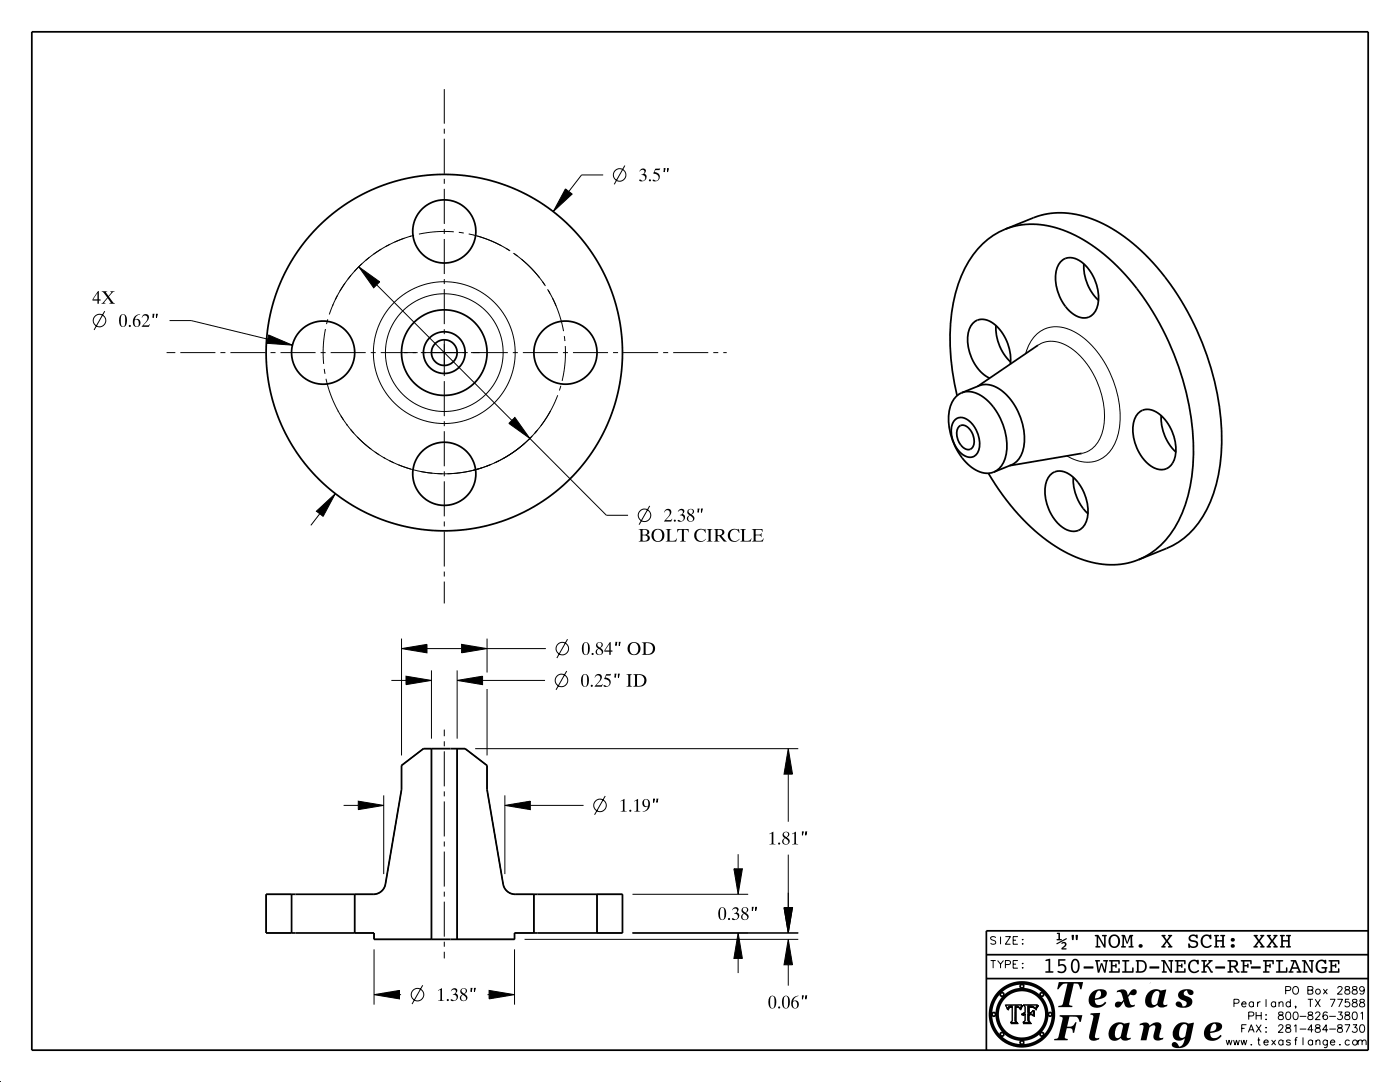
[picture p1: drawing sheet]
<svg xmlns="http://www.w3.org/2000/svg" width="279mm" height="216mm" viewBox="0 0 279 216" stroke-linecap="round" stroke-linejoin="round" font-family="sans-serif">
<g fill="none" stroke="#000" stroke-width=".2">
<path d="M88.7 17.8v6.9M88.7 25.7v1M88.7 27.7v7M88.7 35.7v1M88.7 37.7v7M112.8 37.7l1.4 1-3.8 3.5zM120.4 34.9h-4.3l-2.6 3.3M124.7 33l-2.1 3.8M132.6 33.7h.1l-.1 .6zM133.2 33.7h.2l-.2 .6zM67.3 59l-.4 .8M68.8 56.5l-1.7 3-1.4 3.3"/>
<path d="M70.1 54.9l-.7 .8M71.6 53.2l4.2 3-1.2 1.2zM72.2 52.6l-2.2 2.4-2.2 3.1M73.7 51.3l-.7 .7M75.2 56.8l27 27.1M76.1 49.7l-3.1 2.2-2.3 2.3M77.8 48.7l-.9 .5M80.7 47.5l-3.2 1.4-3 1.8M82 47.1l-3.3 1.2M82.6 46.9l-.9 .3M88.7 45.7v1M88.7 47.7v7"/>
<path d="M88.7 55.7v1M88.7 57.7v7M90.6 46.3l-3.3-.1-3.7 .5M91.6 46.4l1 .1M93.5 46.7l3.4 .9 3.2 1.5M94.4 46.9h.1M95.3 47.1l3.2 1.2 3.1 1.6M101 49.5l.8 .6M102.5 50.5l.8 .6M102.6 50.6l2.7 2.2 2.4 2.6M104.1 51.7l2.5 2.4 2.1 2.8M108.3 56.2l.6 .9"/>
<path d="M109.3 57.7l.5 .9M109.4 57.9l1.6 3.1M110.3 59.5l1.3 3.2 .9 3.4M20.9 62.1l-2.1 3.7M30.6 62.7h.1l-.1 .7zM31.2 62.7h.2l-.2 .7zM33.2 70.4h1.8M33.8 64h4.4l15.2 3.7M36 70.4h7M44 70.4h1M46 70.4h7M53.6 66.9l4.8 2-5.2-.4z"/>
<path d="M54 70.4h1M56 70.4h7M64 70.4h1M64.7 73.6l.2 1M64.9 65.7l-.4 3.7 .1 3.2M65.1 75.6l1 3.3 1.4 3.2M65.4 63.7l-.2 1M66 70.4h7M66.5 60.8l-.1 .2M74 70.4h1M76 70.4h7.3M84 70.4h9.3"/>
<path d="M88.7 65.7v1M88.7 67.7v7.3M88.7 76v7M94 70.4h7.3M102.3 70.4h1M104.3 70.4h7M111.3 78.9l-1.5 3.1-1.9 3M111.9 77l-.3 .9M112.3 70.4h1M112.6 67.1l.1 1M112.8 69.1l-.1 3.7-.5 3.2M114.3 70.4h7"/>
<path d="M122.3 70.4h1M124.3 70.4h7M132.3 70.4h1M134.3 70.4h7M142.3 70.4h1M144.3 70.4h.7M204.7 70.6a6.5 6.5 0 0 1 5.3-5.4 9.7 9.7 0 0 1 7.9 3.8 21.4 21.4 0 0 1 5.5 16.2 7.7 7.7 0 0 1-4.4 6.7 7 7 0 0 1-6.1-.9M207.2 68.9a5.7 5.7 0 0 1 6.5 .5 17 17 0 0 1 6.5 16.2 5.7 5.7 0 0 1-4 4.8l-.3 .1M67.5 82l1.9 2.9M68 83l.6 .8M69.1 84.6l2.1 2.5 2.8 2.5M70 85.7l.6 .8"/>
<path d="M71.3 87.2l2.6 2.3 2.9 1.9M74.8 90.2l.9 .6M76.5 91.3l2.7 1.3 2.8 1M77.7 91.9l.9 .5M79.5 92.7l3.3 1.1 3.5 .6M87.3 94.5h1M88.7 84v1M88.7 86v7M88.7 94v1M88.7 96v7M96.2 93.4l-3.2 .7-3.7 .4M97.7 92.8l-3.3 1.1"/>
<path d="M98 92.7l-.9 .3M99.6 92l-.9 .4M101.6 84.5l1.2-1.2 2.9 4.2zM104.8 88.4l-3 2.3-2.8 1.5M105.7 87.5l15.3 15.3h4.3M106 87.2l-2.8 2.5-2.8 1.8M106.2 87l-.7 .7M107.1 86l-2.2 2.3-2.4 1.9-2.8 1.7-2.9 1.2-3.2 .9-3.2 .5h-3.2l-3.2-.4M107.3 85.8l-.6 .7M109.9 82l-1.5 2.3-1.5 2M63.1 102l3.8-3.5-2.4 4.5zM63.8 102.5l-1.8 2.3"/>
<path d="M88.7 104v1M88.7 106v7M88.7 114v1M88.7 116v4.4M129.7 100.9l-2.2 3.8M139.3 101.6h.2l-.2 .6zM140 101.6h.2l-.2 .6zM78.1 135.8h2.9M80.1 129.4l5.1-.8v1.7zM80.1 127.4v23.3M81 134.9l5.1 .9-5.1 .8zM85.2 129.4h6.9"/>
<path d="M86.1 133.8v13.6M91.2 135.8l5.1-.9v1.7zM91.2 133.8v13.6M92.1 128.6l5.1 .8-5.1 .9zM96.3 135.8h12.5M97.2 127.4v6.8M97.2 137.5v13.2M97.2 129.4h11.7M113.1 133.9l-2.1 3.7M113.3 127.5l-2.2 3.8M122.7 134.5h.2l-.2 .7zM122.9 128.2h.2l-.2 .6z"/>
<path d="M123.4 134.5h.2l-.2 .7zM123.6 128.2h.2l-.2 .6zM71.5 159.9l5.1 .8-5.1 .9zM76.6 158.7v15.7M80.1 152.7l4.4-3.3h1.6v38h-11.5v-1.2h-3.8v-7.8h3.7a2.44 2.44 0 0 0 2.4-2l3.2-18.9zM88.7 145.6v1.3M88.7 147.9v1M88.7 149.9v7M88.7 157.9v1M88.7 159.9v7M91.2 149.4h1.6l4.4 3.3v4.8l3.2 18.9a2.44 2.44 0 0 0 2.4 2h3.7v7.8h-3.8v1.2h-11.5zM94.8 149.4h64.5"/>
<path d="M100.8 158.7v15.7M120.8 158.8l-2.1 3.8M130.4 159.5h.2l-.2 .6zM131.1 159.5h.2l-.2 .6zM157.3 149.4l.9 5.1h-1.7zM157.3 154.5v9.5M53.1 178.4h5.1v7.8h-5.1zM68.6 160.7h2.9M88.7 167.9v1M88.7 169.9v7M88.7 177.9v1M88.7 179.9v7"/>
<path d="M100.8 160.7l5-.8v1.7zM105.8 160.7h10.7M119.1 178.4h5.1v7.8h-5.1zM126.2 178.4h23.1M146.5 173.4h1.7l-.9 5zM147.3 170.4v3M157.3 170.5v10.6M160.1 166h.2l-.2 .7zM160.8 166h.2l-.2 .7zM74.6 198.5l5.1-.9v1.7zM74.6 189.4v11.1M79.7 198.5h.3"/>
<path d="M84.4 196.6l-2.2 3.7M88.7 187.9v1M88.7 189.9v1.3M94 197.2h.2l-.2 .7zM94.7 197.2h.1l-.1 .7zM97.3 198.5h.3M97.6 197.6l5.1 .9-5.1 .8zM102.7 189.4v11.1M104.7 187.4h54.6M126.2 186.2h33.1M147.3 186.2l.9 5h-1.7zM147.3 191.2v3"/>
<path d="M150.1 181.1h.2l-.2 .6zM150.8 181.1h.2l-.2 .6zM156.5 181.1h1.7l-.9 5.1zM157.3 187.4l.9 5.1h-1.7zM157.3 192.5v4.2M160.1 198.7h.2l-.2 .7zM160.8 198.7h.2l-.2 .7zM197.7 191.7h1M198.2 191.7v1.5M198.7 187.1a.57 .57 0 0 0-.5-.2 .57 .57 0 0 0-.5 .4l.1 .2 .8 .3 .1 .4a.67 .67 0 0 1-1 0M199.1 191.7l.6 .7v.8M199.7 186.9v1.5"/>
<path d="M200.3 191.7l-.6 .7M200.6 192.5h.7a.4 .4 0 0 0 .4-.4 .4 .4 0 0 0-.4-.4h-.7v1.5M200.6 186.9h1.1l-1.1 1.5h1.1M202.2 187.6h.6M202.2 192.4h.6M203.1 186.9h-.9v1.5h.9M203.1 191.7h-.9v1.5h.9M204 187.5h.2zM204 188.3h.2zM204 192.2h.2zM204 193.1h.2zM250.2 199.9v1"/>
<path d="M251 199.9v1M251.6 199.9a.49 .49 0 0 0-.6 .4M252.7 199.4v1.5M254.6 199.9v1M255.3 199.9v1M256.6 197.7h.6a.4 .4 0 0 0 .4-.4 .4 .4 0 0 0-.4-.5h-.6v1.6M257.5 199.4v1.5M258.3 196.9a.71 .71 0 0 1 .9 .7 .71 .71 0 0 1-.9 .7l-.3-.5 .1-.6zM261 197.6h.7a.4 .4 0 0 1 .3 .4 .4 .4 0 0 1-.3 .4h-.7v-1.6l1 .2v.4l-.3 .2M261 199.4h1M261.5 199.4v1.5M262.5 199.4l1 1.5"/>
<path d="M263.5 199.4l-1 1.5M264.1 197.4l.8 1M264.9 197.4l-.8 1M265.4 199.4h1l-.7 1.5M266.9 199.4h1l-.7 1.5M267 197.2l.1-.3 .5-.1 .2 .2 .1 .3-1 1.1h1M268.5 196.9v.5l.5 .1a.44 .44 0 0 1 .4 .4 .44 .44 0 0 1-.4 .5h-.3a.44 .44 0 0 1-.3-.5 .44 .44 0 0 1 .4-.4l.3-.1a.31 .31 0 0 0 .2-.5zM269.3 199.4h-.8v.6a.54 .54 0 0 1 .8 0 .54 .54 0 0 1-.1 .8 .54 .54 0 0 1-.8-.2M270 196.9v.5l.4 .1a.44 .44 0 0 1 .5 .4 .44 .44 0 0 1-.4 .5h-.3a.44 .44 0 0 1-.4-.5 .44 .44 0 0 1 .5-.4l.3-.1a.31 .31 0 0 0 .1-.5zM270 199.5v.4l.4 .1a.44 .44 0 0 1 .5 .4 .44 .44 0 0 1-.4 .5h-.3a.44 .44 0 0 1-.4-.5 .44 .44 0 0 1 .5-.4h.3a.31 .31 0 0 0 .1-.5zM271.5 199.5v.4l.4 .1a.44 .44 0 0 1 .4 .4 .44 .44 0 0 1-.3 .5h-.3a.44 .44 0 0 1-.4-.5 .44 .44 0 0 1 .5-.4h.3a.31 .31 0 0 0 .1-.5zM272.3 197.4a.47 .47 0 0 1-.7 .4 .47 .47 0 0 1-.2-.8 .47 .47 0 0 1 .8 .1l.1 .3a.72 .72 0 0 1-.6 1l-.3-.2"/>
<path d="M200.7 200.6l3.3-.1-.4 .9-.4-.6h-.6v3l.3 .3h-1.3l.4-.4v-2.7h-.2a.55 .55 0 0 0-.6 .5 .53 .53 0 0 1 .6-.6l.2-.1h-.3a.56 .56 0 0 0-.6 .6zM201.3 201.1l-.1 .4 .1-.2M201.3 201.3h.1M201.3 201.1h.1M201.4 201l-.1 .1M201.4 201h.1M202.7 200.9h.5l.2 .2-.6-.1v2.8l.4 .5h-1.4l1.3-.1-.4-.4zM203.7 201l-.1 .4a.72 .72 0 0 0-1-.6v3l.3 .3h-1.3l.4-.4v-2.7h-.5l-.2 .3M203.7 201h.1M204 200.5l-3.3 .1 .4 .8a.65 .65 0 0 1 .9-.6v.1l-.6 .1M204 200.5l-.3 .5M204.1 200.7l-.4 .8z"/>
<path d="M204.1 202.4h.1M204.2 200.5h2.9l-.5 .9-.4-.6h-1.1v1.2h.2v-1.1a1.21 1.21 0 0 1 1.1 .3l-.3-.2h-.7v1h.4l.4-.4v1.1l-.4-.4h-.7v1.4l.4 .3h-1.4l.5-.3v-1.2l-.4 .1 .4-.2v-.1l-.6 .1 .2-.2 .4-.2v-1.1zM204.2 200.5l.4 .4v1.1l-.4 .2-.1 .2M204.2 200.5h2.9l-.1 .2M204.4 202.5h-.1M204.5 202.3l-.4 .1M204.5 202.3h.1M204.5 202.5h-.1M204.5 202.5h.1M204.6 202.3v.1l-.4 .2 .1-.1M205.3 202.4l.6 .1h-.5v1.2l.4 .6h-1.5l-.1-.1h1.5l-.4-.5zM206.4 201.6v1.3z"/>
<path d="M206.4 201.1l-1-.1v1h.4l.4-.4v1.1l-.4-.4h-.7v1.4l.4 .3h-1.4l.5-.3v-1.2M206.4 201.1v.1M206.4 201l-.4-.2h-.9v1.2h.2v-1.1h.7l.4 .2M206.4 201h.1M206.9 200.7l-.3 .7-.2-.4M207 200.7h-.1M207.2 200.6l-.4 .9v-.3zM244.7 207.5l.3 1 .3-1 .3 1 .3-1M246.2 207.5l.3 1 .3-1 .3 1 .3-1M246.3 200.2h.6a.4 .4 0 0 0 .4-.4 .4 .4 0 0 0-.4-.4h-.6v1.5M247.7 207.5l.3 1 .2-1 .3 1 .3-1M247.8 200.3h.9a.47 .47 0 0 0-.7-.4 .47 .47 0 0 0-.1 .8l.3 .2 .5-.2"/>
<path d="M247.8 205.2h.6M248.8 204.5h-1v1.5M249.1 206l.6-1.5 .6 1.5M249.2 202.7h.7a.4 .4 0 0 0 .3-.4 .4 .4 0 0 0-.3-.4h-.7v1.6M249.4 205.5h.7M249.7 208.4v.1zM250.2 200.1a.49 .49 0 0 0-.8-.1 .49 .49 0 0 0 0 .8 .49 .49 0 0 0 .8-.1M250.7 201.9v1.6M250.7 202.7h1M250.7 204.5l1 1.5M251 207.5h.5M251.2 207v1.2l.1 .3h.3"/>
<path d="M251.7 201.9v1.6M251.7 204.5l-1 1.5M252.2 208h.9a.47 .47 0 0 0-.7-.4 .47 .47 0 0 0-.1 .7l.3 .2 .5-.2M252.7 202.4v.2zM252.7 203.3v.2zM252.7 205v.1zM252.7 205.8v.2zM253.8 207.5l.8 1M254.6 200.1a.49 .49 0 0 0-.7-.1 .49 .49 0 0 0 0 .8 .49 .49 0 0 0 .7-.1M254.6 207.5l-.8 1M255.2 204.8l.1-.3h.5l.2 .1v.3l-.9 1.1h1M255.3 200.2l.3-.3 .4 .1v.9"/>
<path d="M255.3 202v.4l.4 .2a.44 .44 0 0 1 .4 .4 .44 .44 0 0 1-.3 .5h-.3a.44 .44 0 0 1-.4-.5 .44 .44 0 0 1 .4-.4l.5-.2v-.3a.57 .57 0 0 0-.7-.1zM256 207.7a.49 .49 0 0 0-.7 0 .49 .49 0 0 0 0 .7 .49 .49 0 0 0 .7-.1M256 207.5v1M256.7 204.5v.5l.5 .1a.44 .44 0 0 1 .4 .4 .44 .44 0 0 1-.4 .5h-.3a.44 .44 0 0 1-.3-.5 .44 .44 0 0 1 .4-.4l.5-.1v-.3a.57 .57 0 0 0-.8-.2zM256.8 202a.49 .49 0 0 1 .7 .2l.1 .4a.66 .66 0 0 1-.6 .9 .97 .97 0 0 1-.2-1.5zM257.5 200.1a.49 .49 0 0 0-.7-.1 .49 .49 0 0 0 0 .8 .49 .49 0 0 0 .7-.1M257.5 207.7a.46 .46 0 0 0-.8 0l.8 .4v.2a.46 .46 0 0 1-.8 0M258.3 202a.49 .49 0 0 1 .7 .2l.1 .4a.66 .66 0 0 1-.6 .9 .97 .97 0 0 1-.2-1.5zM258.3 204.8l.3-.3v1.5M258.3 207.5h.6M258.6 200.8h-.1h.1l-.1 .4M258.9 207l-.3 .1v.2v1.2"/>
<path d="M259.4 202.8h1.3M259.4 205.3h1.3M260 207v1.5M261.2 202v.4l.4 .2a.44 .44 0 0 1 .4 .4 .44 .44 0 0 1-.3 .5h-.3a.44 .44 0 0 1-.4-.5 .44 .44 0 0 1 .4-.4l.3-.1a.31 .31 0 0 0 .2-.5zM262 207.7a.49 .49 0 0 0-.8 0 .49 .49 0 0 0 0 .7 .49 .49 0 0 0 .8-.1M262 207.5v1M262.1 205.5h-1.1l.7-1v1.5M262.6 202.3l.1-.3 .4-.1 .3 .2v.3l-.9 1.1h1M262.6 204.5v.5l.5 .1a.44 .44 0 0 1 .4 .4 .44 .44 0 0 1-.4 .5h-.3a.44 .44 0 0 1-.3-.5 .44 .44 0 0 1 .4-.4h.3a.32 .32 0 0 0 .2-.6zM262.6 207.8l.4-.3 .4 .1v.9M262.6 207.5v1M264.9 202.1a.45 .45 0 0 0-.7-.1l-.1 .2a.89 .89 0 0 0 .4 1.3 .47 .47 0 0 0 .5-.5 .47 .47 0 0 0-.5-.5 .47 .47 0 0 0-.5 .4"/>
<path d="M264.9 207.5v1.2a.4 .4 0 0 1-.2 .3 .4 .4 0 0 1-.5 0M264.9 207.7a.49 .49 0 0 0-.7 0 .49 .49 0 0 0 0 .7 .49 .49 0 0 0 .7-.1M265 205.5h-1l.7-1v1.5M265.3 202.8h1.3M265.3 205.3h1.3M265.5 208h.9a.49 .49 0 0 0-.6-.4 .49 .49 0 0 0-.4 .5 .49 .49 0 0 0 .5 .4l.5-.2M267 201.9h.9l-.5 .6a.51 .51 0 0 1 .4 .8 .51 .51 0 0 1-.9-.1M267 204.5v.5l.5 .1a.44 .44 0 0 1 .4 .4 .44 .44 0 0 1-.3 .5h-.3a.44 .44 0 0 1-.4-.5 .44 .44 0 0 1 .4-.4h.3a.32 .32 0 0 0 .2-.6zM267.4 208.4v.1zM268.4 204.5h1l-.7 1.5M268.5 202v.4l.5 .2a.44 .44 0 0 1 .4 .4 .44 .44 0 0 1-.4 .5h-.3a.44 .44 0 0 1-.3-.5 .44 .44 0 0 1 .4-.4l.3-.1a.31 .31 0 0 0 .2-.5zM269.3 207.7a.49 .49 0 0 0-.7 0 .49 .49 0 0 0 0 .7 .49 .49 0 0 0 .7-.1"/>
<path d="M270 204.5h.8l-.4 .6a.51 .51 0 0 1 .3 .8 .51 .51 0 0 1-.8-.2M270.1 202a.49 .49 0 0 1 .7 .2l.1 .4a.65 .65 0 0 1-.6 .9 .97 .97 0 0 1-.2-1.5zM271 207.8l.4-.3 .4 .1v.9M271 207.5v1M271.5 202.2l.4-.3v1.6M271.5 204.5a.49 .49 0 0 1 .8 .3v.3a.65 .65 0 0 1-.5 .9 .97 .97 0 0 1-.3-1.5zM271.8 207.8l.4-.3 .4 .1v.9"/>
<circle cx="123.7" cy="34.9" r="1.25"/>
<circle cx="19.9" cy="64" r="1.25"/>
<circle cx="88.7" cy="70.4" r="11.7"/>
<circle cx="88.7" cy="70.4" r="14.1"/>
<circle cx="128.6" cy="102.8" r="1.25"/>
<circle cx="112.1" cy="135.8" r="1.25"/>
<circle cx="112.2" cy="129.4" r="1.25"/>
<circle cx="119.7" cy="160.7" r="1.25"/>
<circle cx="83.3" cy="198.5" r="1.25"/>
<circle cx="263" cy="197.9" r=".5"/>
<circle cx="270.4" cy="208" r=".5"/>
</g>
<g fill="none" stroke="#000" stroke-width=".35">
<path d="M6.3 6.3h266.7v203.2h-266.7zM200.6 45.7l5.6-2.2a16.8 16.8 0 0 1 14 1.2 40.7 40.7 0 0 1 16.2 16.4 53.8 53.8 0 0 1 7.3 29.5 25.5 25.5 0 0 1-5.4 14.9 14.4 14.4 0 0 1-5.5 3.9l-5.6 2.3M200.6 45.7a17 17 0 0 0-9.4 11 40.9 40.9 0 0 0-.2 22.2M200.6 45.7a16.8 16.8 0 0 1 14 1.3 40.8 40.8 0 0 1 16.2 16.4 53.8 53.8 0 0 1 7.3 29.5 25.5 25.5 0 0 1-5.4 14.8 14.5 14.5 0 0 1-5.5 4M211.7 52.2a3 3 0 0 1 4.3 .2 9.1 9.1 0 0 1 2.9 9.1 2.9 2.9 0 0 1-4.9 1.1 9 9 0 0 1-3-9.2zM216.3 52.7a9.5 9.5 0 0 0 2.9 7.2M191.9 78.4l3.5-1.4a5 5 0 0 1 5.2 1.6 12.5 12.5 0 0 1 3.5 11.5 4 4 0 0 1-2.3 2.7l-3.5 1.4M191.9 78.4a4.8 4.8 0 0 0-2.6 4.6 11.7 11.7 0 0 0 5.9 11 3.9 3.9 0 0 0 3.1 .2M191.9 78.4a4.9 4.9 0 0 1 5.2 1.5 12.5 12.5 0 0 1 3.5 11.6 4 4 0 0 1-2.3 2.7M198.8 65a9.5 9.5 0 0 0 2.9 7.2M201.6 72.6a8.6 8.6 0 0 0-4.6-8.7 2.8 2.8 0 0 0-3.8 2.5 8.7 8.7 0 0 0 4.3 9.1M207.2 68.9l-12.1 8.2"/>
<path d="M190.7 83.7a2.28 2.28 0 0 1 3.1 .7 5.8 5.8 0 0 1 1.3 5.9 1.98 1.98 0 0 1-3.2 .2 6 6 0 0 1-1.8-5.9zM191.4 85.1a1.57 1.57 0 0 1 2.3 .8 3.1 3.1 0 0 1 .2 3.6 1.48 1.48 0 0 1-2.2-.7 3.1 3.1 0 0 1-.3-3.7zM197.3 94.4a40.1 40.1 0 0 0 16.7 16.4 16.6 16.6 0 0 0 13.2 .9M209.6 94.8a2.97 2.97 0 0 1 4.2 .1 9 9 0 0 1 3 9.2 2.83 2.83 0 0 1-4.6 1.2 8.9 8.9 0 0 1-3.3-9.4zM214.2 95.2a9.5 9.5 0 0 0 2.9 7.3M215.9 90.5l-14.4 2.4M227.1 82.5a3 3 0 0 1 4.3 .2 9.1 9.1 0 0 1 2.9 9.1 2.83 2.83 0 0 1-4.6 1.2 8.9 8.9 0 0 1-3.3-9.4zM231.7 82.9a9.5 9.5 0 0 0 3 7.3M86.1 149.4v38M91.2 149.4v38M53.1 178.4h21.4a2.44 2.44 0 0 0 2.4-2l3.2-18.9v-4.8l4.4-3.3h8.3l4.4 3.3v4.8l3.2 18.9a2.44 2.44 0 0 0 2.4 2h21.4v7.8h-21.5v1.2h-28.1v-1.2h-21.5zM58.2 178.4v7.8"/>
<path d="M70.8 178.4v7.8M106.5 178.4v7.8M119.1 178.4v7.8M196.8 190.5h76.2M196.8 195.3h76.2M229.5 196.1h.1M273 185.7h-76.2v23.8"/>
<circle cx="88.7" cy="46.2" r="6.3"/>
<circle cx="64.5" cy="70.4" r="6.3"/>
<circle cx="88.7" cy="70.4" r="4.2"/>
<circle cx="88.7" cy="70.4" r="8.5"/>
<circle cx="88.7" cy="70.4" r="35.6"/>
<circle cx="88.7" cy="70.4" r="2.56"/>
<circle cx="112.8" cy="70.4" r="6.3"/>
<circle cx="88.7" cy="94.5" r="6.3"/>
<circle cx="200" cy="198.4" r=".38"/>
<circle cx="204" cy="196.8" r=".38"/>
<circle cx="207.9" cy="198.4" r=".38"/>
<circle cx="198.3" cy="202.4" r=".38"/>
<circle cx="200" cy="206.4" r=".38"/>
<circle cx="204" cy="208" r=".38"/>
<circle cx="207.9" cy="206.4" r=".38"/>
<circle cx="209.6" cy="202.4" r=".38"/>
</g>
<g fill="none" stroke="#000" stroke-width=".7" stroke-linecap="butt">
<circle cx="204" cy="202.4" r="6.3"/>
<circle cx="204" cy="202.4" r="5"/>
</g>
<g fill="#000">
<path d="M112.8 37.7l1.4 1-3.8 3.5z" fill-rule="evenodd"/>
<path d="M127.9 33.8l-.2 .4 .5-.3a.49 .49 0 0 1 .4 .6 .49 .49 0 0 1-.6 .3v.1a.59 .59 0 0 1 .7 .3 .59 .59 0 0 1-.2 .8 .59 .59 0 0 1-.8-.2l-.1 .2a.83 .83 0 0 0 1.2-.1 .83 .83 0 0 0-.2-1.2l.3-.6a.6 .6 0 0 0-1-.3zM129.5 36a.22 .22 0 0 0 .4 0 .22 .22 0 0 0-.4 0zM130.8 33.7l-.4 .9a.88 .88 0 0 1 1 1.1 .58 .58 0 0 1-1 .1l-.2 .2a.89 .89 0 0 0 1.4-.3 .89 .89 0 0 0-.5-1.3l-.5-.1 .2-.4h.8l.2-.3z" fill-rule="evenodd"/>
<path d="M71.6 53.2l4.2 3-1.2 1.2z" fill-rule="evenodd"/>
<path d="M19.6 58.1l-1.1 1.6v.3h.9v.6h.3v-.6h.4v-.3h-.4v-1.6zM19.4 58.5v1.2h-.8z" fill-rule="evenodd"/>
<path d="M20.3 58.1h1.1l-.3 .2 .6 .8 .5-.8-.2-.2h.9l-.5 .4-.7 .7 1.2 1.4h-1.1l.3-.2-.6-.9-.7 .8 .1 .2 .2 .1h-.9l1.2-1.2z" fill-rule="evenodd"/>
<path d="M24 63a2.03 2.03 0 0 0 .2 2.2l.3 .1a1.05 1.05 0 0 0 .9-1.4 .98 .98 0 0 0-.8-1.2zM24.3 62.8h.5a2.68 2.68 0 0 1-.1 2.4l-.4-.1-.2-.6v-1.1zM25.7 65a.22 .22 0 0 0 .4 0 .22 .22 0 0 0-.4 0zM26.9 63.2l-.4 .7a.87 .87 0 0 0 .2 1.1 .87 .87 0 0 0 1.1 0 .78 .78 0 0 0 .2-1 .78 .78 0 0 0-1.1-.2 1.41 1.41 0 0 1 1.1-1.1l-.7 .1zM26.9 63.9a.41 .41 0 0 1 .7 .1l.1 .5a.51 .51 0 0 1-.4 .7 .81 .81 0 0 1-.4-1.3zM28.6 62.9l-.3 .5a.62 .62 0 0 1 .9-.3 .62 .62 0 0 1 0 1l-.9 1.1h1.4l.2-.5-.4 .2h-.9l.8-.8a.74 .74 0 0 0 .3-1.1 .74 .74 0 0 0-1.1-.1z" fill-rule="evenodd"/>
<path d="M53.6 66.9l4.8 2-5.2-.4z" fill-rule="evenodd"/>
<path d="M101.6 84.5l1.2-1.2 2.9 4.2z" fill-rule="evenodd"/>
<path d="M63.1 102l3.8-3.5-2.4 4.5z" fill-rule="evenodd"/>
<path d="M127.5 105.6l.3 .1v.3v1.8l-.3 .3h1.1a.85 .85 0 0 0 1.1-.7 .64 .64 0 0 0-.6-.7h.2a.55 .55 0 0 0 .3-.7 .55 .55 0 0 0-.5-.4zM128.3 106.8a.64 .64 0 0 1 .8 .2 .64 .64 0 0 1 0 .8l-.5 .1h-.4zM128.3 105.7h.2a.53 .53 0 0 1 .6 .2 .53 .53 0 0 1 0 .5l-.3 .3h-.6zM130 106.8a1.35 1.35 0 0 0 2.7 0 1.35 1.35 0 0 0-2.7 0zM130.7 106a.88 .88 0 0 1 1.1-.2 .88 .88 0 0 1 .4 1 .9 .9 0 0 1-.9 1.2 .9 .9 0 0 1-.9-1.2zM132.9 105.6l.3 .1v.3v1.8l-.3 .3h2l.2-.7a1.08 1.08 0 0 1-1.5 .4v-2l.4-.2zM135.2 105.6l-.1 .6a.61 .61 0 0 1 1-.4v2l-.4 .3h1.2l-.4-.3v-2l.2-.1 .5 .1 .2 .4v-.6zM138.9 105.9a1.27 1.27 0 0 0 0 1.9 1.27 1.27 0 0 0 1.9-.3 1.07 1.07 0 0 1-1.4 .3 1.07 1.07 0 0 1-.4-1.5 .94 .94 0 0 1 .9-.6 .94 .94 0 0 1 .9 .6v-.8l-.2 .2a1.58 1.58 0 0 0-1.7 .2zM141 105.6l.3 .1 .1 .3v1.8l-.4 .3h1.2l-.3-.2-.1-.2v-1.9l.4-.2zM142.4 105.6l.3 .1 .1 .3v1.8l-.4 .3h1.2l-.4-.3 .1-.9h.2l1 1.2h.5l-1-1.2a.66 .66 0 0 0 .6-.8 .66 .66 0 0 0-.9-.5zM143.2 105.7a.59 .59 0 0 1 .8 .2 .59 .59 0 0 1-.1 .8l-.7 .1zM145.6 105.9a1.27 1.27 0 0 0 0 1.9 1.27 1.27 0 0 0 2-.3 1.07 1.07 0 0 1-1.5 .3 1.07 1.07 0 0 1-.4-1.5 .94 .94 0 0 1 1-.6 .94 .94 0 0 1 .9 .6l-.1-.8-.2 .2a1.58 1.58 0 0 0-1.7 .2zM147.7 105.6l.3 .1 .1 .3v1.8l-.4 .3h2.1l.2-.7a1.08 1.08 0 0 1-1.5 .4v-2l.4-.2zM150 105.6l.3 .1 .1 .3v1.8l-.4 .3h2.2l.2-.7a1.13 1.13 0 0 1-1.6 .5v-1l.8-.1 .4 .4v-.9l-.4 .4h-.8v-.9l.8-.1a.41 .41 0 0 1 .5 .4l.1-.5z" fill-rule="evenodd"/>
<path d="M132.8 101.7l-.3 .5a.62 .62 0 0 1 1-.3 .62 .62 0 0 1 0 1l-1 1.2h1.5l.2-.6-.5 .3h-.8l.7-.9a.74 .74 0 0 0 .3-1 .74 .74 0 0 0-1.1-.2zM134.5 103.9a.22 .22 0 0 0 .4 0 .22 .22 0 0 0-.4 0zM135.6 101.7l-.3 .5 .6-.4a.49 .49 0 0 1 .4 .6 .49 .49 0 0 1-.6 .3v.1a.59 .59 0 0 1 .7 .3 .59 .59 0 0 1-.2 .8 .59 .59 0 0 1-.8-.2l-.2 .2a.83 .83 0 0 0 1.3-.1 .83 .83 0 0 0-.3-1.2l.4-.6a.6 .6 0 0 0-1-.3zM137.3 101.7l-.1 .7 .4 .4a.72 .72 0 0 0-.3 1.1 .72 .72 0 0 0 1.1 .1 .72 .72 0 0 0-.1-1.1l-.3-.2a.61 .61 0 0 0 .5-.9 .61 .61 0 0 0-.9-.2zM137.5 103a.55 .55 0 0 1 .8 .4 .55 .55 0 0 1-.7 .6l-.3-.5zM137.5 101.7l.5-.1 .2 .3v.5l-.3 .2-.5-.4z" fill-rule="evenodd"/>
<path d="M81 134.9l5.1 .9-5.1 .8z" fill-rule="evenodd"/>
<path d="M80.1 129.4l5.1-.8v1.7z" fill-rule="evenodd"/>
<path d="M92.1 128.6l5.1 .8-5.1 .9z" fill-rule="evenodd"/>
<path d="M91.2 135.8l5.1-.9v1.7z" fill-rule="evenodd"/>
<path d="M116.2 134.8a2.02 2.02 0 0 0 .2 2.2l.3 .1a1.06 1.06 0 0 0 .8-1.4 .99 .99 0 0 0-.7-1.2zM116.5 134.6h.3l.3 .2 .1 .8a1.29 1.29 0 0 1-.3 1.4l-.4-.1-.2-.6v-1.1zM117.9 136.8a.22 .22 0 0 0 .4 0 .22 .22 0 0 0-.4 0zM118.9 134.7l-.2 .5a.62 .62 0 0 1 .9-.3 .62 .62 0 0 1 0 1l-.9 1.1h1.4l.2-.5-.4 .2h-.9l.8-.8a.74 .74 0 0 0 .2-1.1 .74 .74 0 0 0-1.1-.1zM121 134.5l-.4 1a.88 .88 0 0 1 1 1 .58 .58 0 0 1-1 .2l-.2 .1a.93 .93 0 0 0 1.5-.5 .93 .93 0 0 0-1.1-1.1l.2-.4h.8l.2-.3z" fill-rule="evenodd"/>
<path d="M116.3 128.5a2.02 2.02 0 0 0 .3 2.1l.3 .1a1.06 1.06 0 0 0 .8-1.3 .99 .99 0 0 0-.8-1.3zM116.7 128.3l.2-.1 .4 .3 .1 .7a1.27 1.27 0 0 1-.4 1.4h-.3l-.2-.6v-1.1zM118.1 130.5a.22 .22 0 0 0 .4 0 .22 .22 0 0 0-.4 0zM119.1 128.3l-.1 .7 .4 .4a.72 .72 0 0 0-.3 1.1 .72 .72 0 0 0 1.1 .1 .72 .72 0 0 0-.1-1.1l-.3-.2a.6 .6 0 0 0 .5-.9 .6 .6 0 0 0-.9-.2zM119.3 129.6a.55 .55 0 0 1 .8 .3 .55 .55 0 0 1-.5 .7 .59 .59 0 0 1-.5-.4 .59 .59 0 0 1 .2-.6zM119.3 128.3l.5-.1 .2 .3v.5l-.3 .2-.5-.4zM121.7 128.1l-1.1 1.7v.2h1v.7h.3v-.7h.3v-.2h-.3v-1.7zM121.6 128.5v1.3h-.8z" fill-rule="evenodd"/>
<path d="M125 134.5l.3 .2 .1 .2v1.9l-.4 .2h1.2l-.3-.1-.1-.3v-1.8l.4-.3zM126.4 134.5l.3 .2v.2v1.9l-.3 .2a2.9 2.9 0 0 0 2.1-.2 1.25 1.25 0 0 0 .4-1.5 1.25 1.25 0 0 0-1.3-.8zM127.2 134.7a1.07 1.07 0 0 1 1.4 1.1 1.07 1.07 0 0 1-1.5 .9z" fill-rule="evenodd"/>
<path d="M125.2 129.4a1.35 1.35 0 0 0 2.7 0 1.35 1.35 0 0 0-2.7 0zM125.9 128.6a.88 .88 0 0 1 1.1-.2 .88 .88 0 0 1 .4 1 .9 .9 0 0 1-.9 1.2 .9 .9 0 0 1-.8-1.2zM128.1 128.2l.3 .1 .1 .3-.1 1.8-.3 .3a2.51 2.51 0 0 0 2.4-.5 1.25 1.25 0 0 0 .1-1.4 1.25 1.25 0 0 0-1.3-.6zM128.9 128.4a1.07 1.07 0 0 1 1.4 1 1.07 1.07 0 0 1-1.4 1z" fill-rule="evenodd"/>
<path d="M100.8 160.7l5-.8v1.7z" fill-rule="evenodd"/>
<path d="M157.3 149.4l.9 5.1h-1.7z" fill-rule="evenodd"/>
<path d="M71.5 159.9l5.1 .8-5.1 .9z" fill-rule="evenodd"/>
<path d="M123.8 159.9l.5-.1v.1v1.8l-.4 .3h1.2l-.5-.3v-2.3zM125.6 161.8a.22 .22 0 0 0 .4 0 .22 .22 0 0 0-.4 0zM126.5 159.9l.5-.1v.1v1.8l-.4 .3h1.2l-.5-.3v-2.3zM128.4 159.6a.78 .78 0 0 0-.1 1.1 .78 .78 0 0 0 1 .2 1.37 1.37 0 0 1-1 1.1 1.46 1.46 0 0 0 1.3-.9 1.46 1.46 0 0 0-.3-1.6l-.4-.1zM128.6 159.7l.2-.2a.72 .72 0 0 1 .6 .6 .72 .72 0 0 1-.4 .8 .84 .84 0 0 1-.4-1.2z" fill-rule="evenodd"/>
<path d="M146.5 173.4h1.7l-.9 5z" fill-rule="evenodd"/>
<path d="M153.5 166.4l.5-.1v.2v1.7l-.4 .3h1.2l-.5-.3v-2.3zM155.3 168.3a.22 .22 0 0 0 .4 0 .22 .22 0 0 0-.4 0zM156.4 166.1l-.2 .7 .4 .4a.72 .72 0 0 0-.3 1.1 .72 .72 0 0 0 1.1 .1 .72 .72 0 0 0-.1-1.1l-.3-.2a.6 .6 0 0 0 .5-.8 .6 .6 0 0 0-.9-.3zM156.5 167.4a.55 .55 0 0 1 .8 .4 .55 .55 0 0 1-.6 .6l-.4-.5zM156.5 166.2l.5-.1 .3 .2-.1 .5-.2 .2-.5-.4zM158 166.4l.5-.1v.2v1.7l-.4 .3h1.2l-.4-.3-.1-2.3z" fill-rule="evenodd"/>
<path d="M74.6 198.5l5.1-.9v1.7z" fill-rule="evenodd"/>
<path d="M87.4 197.6l.4-.1 .1 .2v1.8l-.5 .2h1.2l-.4-.2v-2.3zM89.1 199.5a.25 .25 0 0 0 .5 0 .25 .25 0 0 0-.5 0zM90.3 197.3l-.3 .5 .6-.4a.49 .49 0 0 1 .4 .6 .49 .49 0 0 1-.6 .4v.1a.58 .58 0 0 1 .7 .5 .58 .58 0 0 1-.6 .6l-.4-.2-.2 .1a.83 .83 0 0 0 1.3 0 .83 .83 0 0 0-.3-1.3l.3-.3v-.4a.63 .63 0 0 0-.9-.2zM92 197.4l-.1 .6 .4 .5a.72 .72 0 0 0-.3 1 .72 .72 0 0 0 1.1 .1 .72 .72 0 0 0-.1-1.1l-.3-.2a.61 .61 0 0 0 .5-.8 .61 .61 0 0 0-.9-.3zM92.2 198.6a.55 .55 0 0 1 .8 .4 .55 .55 0 0 1-.7 .6l-.3-.5zM92.2 197.4l.5-.1 .2 .2v.5l-.3 .3-.5-.5z" fill-rule="evenodd"/>
<path d="M97.6 197.6l5.1 .9-5.1 .8z" fill-rule="evenodd"/>
<path d="M143.6 181.3a2.04 2.04 0 0 0 .2 2.2l.3 .1a1.05 1.05 0 0 0 .8-1.4 .98 .98 0 0 0-.8-1.2zM143.9 181.2h.5l.1 .1 .1 .8a1.27 1.27 0 0 1-.3 1.4l-.4-.1-.2-.6v-1zM145.3 183.4a.22 .22 0 0 0 .4 0 .22 .22 0 0 0-.4 0zM146.4 181.2l-.2 .4 .5-.3a.49 .49 0 0 1 .4 .6 .49 .49 0 0 1-.6 .3v.1a.59 .59 0 0 1 .7 .3 .59 .59 0 0 1-.2 .8 .59 .59 0 0 1-.8-.2l-.2 .2a.83 .83 0 0 0 1.3-.1 .83 .83 0 0 0-.2-1.2l.3-.6a.6 .6 0 0 0-1-.3zM148.2 181.2l-.2 .6 .4 .5a.72 .72 0 0 0-.3 1.1 .72 .72 0 0 0 1.1 0 .72 .72 0 0 0-.1-1.1l-.3-.1a.61 .61 0 0 0 .5-.9 .61 .61 0 0 0-.9-.2zM148.4 182.4a.55 .55 0 0 1 .7 .5 .55 .55 0 0 1-.6 .6l-.3-.5zM148.3 181.2l.5-.1 .3 .3-.1 .5-.2 .2-.5-.4z" fill-rule="evenodd"/>
<path d="M147.3 186.2l.9 5h-1.7z" fill-rule="evenodd"/>
<path d="M153.6 199a2.02 2.02 0 0 0 .2 2.2l.3 .1a1.06 1.06 0 0 0 .8-1.4 .99 .99 0 0 0-.8-1.2zM153.9 198.8h.5a2.68 2.68 0 0 1-.1 2.3h-.4l-.2-.6v-1.1zM155.3 201a.22 .22 0 0 0 .4 0 .22 .22 0 0 0-.4 0zM156.3 199a2.03 2.03 0 0 0 .2 2.2l.3 .1a1.06 1.06 0 0 0 .8-1.4 .99 .99 0 0 0-.7-1.2zM156.6 198.8h.5a2.68 2.68 0 0 1-.1 2.3h-.4l-.2-.6v-1.1zM158.3 199.2l-.4 .7a.87 .87 0 0 0 .2 1.1 .87 .87 0 0 0 1.1 0 .78 .78 0 0 0 .2-1.1 .78 .78 0 0 0-1.1-.1 1.41 1.41 0 0 1 1.1-1.1l-.7 .1zM158.3 199.9a.42 .42 0 0 1 .7 .1l.1 .5a.51 .51 0 0 1-.4 .7 .81 .81 0 0 1-.4-1.3z" fill-rule="evenodd"/>
<path d="M156.5 181.1h1.7l-.9 5.1z" fill-rule="evenodd"/>
<path d="M156.5 181.1h1.7l-.9 5.1z" fill-rule="evenodd"/>
<path d="M157.3 187.4l.9 5.1h-1.7z" fill-rule="evenodd"/>
<path d="M208.7 191.5l.9-.2v2.5h.6v.3h-1.6v-.3h.6v-2.1l-.4 .1z" fill-rule="evenodd"/>
<path d="M210.9 186.2l.6-.1v1.3h.4v.2h-1v-.2h.3v-1l-.3-.1zM211.9 188.1a.58 .58 0 0 1 .9 .1 .58 .58 0 0 1-.4 .9l-.3 .1h.7v.2h-1l.1-.2 .2-.3a.51 .51 0 0 0 .4-.6h-.6zM210.8 188.2l2.1-1-.1 .2-1.8 1z" fill-rule="evenodd"/>
<path d="M211.2 191.4h1.3l.2 .1-.2 .2h-1v.8a.95 .95 0 0 1 1.3 .8 .95 .95 0 0 1-1.4 .8l-.3-.1v-.2a1.27 1.27 0 0 0 1.3-.3 .68 .68 0 0 0-.3-.8 .68 .68 0 0 0-.8 .1l-.1-.2z" fill-rule="evenodd"/>
<path d="M214.4 191.7a2.02 2.02 0 0 0 0 2.1l.2 .1a1.5 1.5 0 0 0 .4-1.8l-.2-.4zM214.1 191.5a1.01 1.01 0 0 1 1.1 .2 1.01 1.01 0 0 1 .3 1 1.01 1.01 0 0 1-.3 1.1 1.01 1.01 0 0 1-1.1 .2 2.19 2.19 0 0 1 0-2.5z" fill-rule="evenodd"/>
<path d="M214.7 186.6h.4l-.1 1-.3-.1zM213.9 186.6h.4l-.1 1-.3-.1z" fill-rule="evenodd"/>
<path d="M211.3 196h4.9l-.4 1.4h-.2l-.5-1.1h-.8l-.9 4 .1 .3 .5 .1v.3h-2.8v-.3l.6-.1 .3-.2 .9-4.1-.8 .1-1 1h-.2zM217.9 198.1l.5-.4 .9-.3a1.18 1.18 0 0 1 1.6 .8 1.94 1.94 0 0 1-2 1.3 .36 .36 0 0 0-.4 .1 .36 .36 0 0 0 .1 .5l.2 .3 .4 .1 .8-.1 .5-.5 .3 .2a1.94 1.94 0 0 1-1.8 1 1.94 1.94 0 0 1-1.7-1.1v-1zM219 197.8l-.4 .8a.37 .37 0 0 0 0 .6l.6-.1 .4-.3 .1-.5v-.4a.37 .37 0 0 0-.7-.1zM222.9 197.7l1-.3 .6 .1 .3 .3 .3 .8 .9-1.1 .4-.1 .4 .2v.5l-.2 .3-.4 .2-.6-.1-.2 .1a1.09 1.09 0 0 0 0 1.3l.4 .6h.7l-.1 .3-.8 .2h-.7l-.4-.4-.2-.8-.9 1.2h-.5l-.3-.2-.1-.5 .3-.3 .4-.2 .6 .2 .2-.2a1.03 1.03 0 0 0-.1-1.2l-.3-.6h-.7zM229.3 198l1.1-.6h.7l.5 .3 1.2-.2-.7 2.7 .2 .3 .7-.1-.1 .4-.9 .2-.8-.2a.34 .34 0 0 0-.4-.2 .34 .34 0 0 0-.3 .2l-.5 .3a1.33 1.33 0 0 1-1.3-.6 1.33 1.33 0 0 1-.1-1.4zM230.4 197.9l-.4 .7-.2 .9 .1 .7 .4 .3 .7-.3 .4-1.9-.1-.3-.2-.2h-.4zM235.4 197.8l.8-.4h1.1l.7 .3 .2 .5-.3 .3h-.4l-.3-.2-.2-.4a.36 .36 0 0 0-.5-.3 .36 .36 0 0 0-.2 .4l.1 .6 .8 .3a1.12 1.12 0 0 1 .7 1.4 1.12 1.12 0 0 1-1.3 .8l-1.5-.2-.4-.3v-.4l.2-.3 .5-.1 .3 .3 .2 .4a.33 .33 0 0 0 .2 .4 .33 .33 0 0 0 .4-.2l.3-.3v-.4l-.9-.5a.98 .98 0 0 1-.5-1.7z" fill-rule="evenodd"/>
<path d="M216.3 192.9l1.8-.1 .1 .4-.1 .1h-1.8z" fill-rule="evenodd"/>
<path d="M218.5 186.6h.7l1.1 1.9v-1.7l-.4-.1 .2-.2 .8 .1v.2h-.3v2.3l-.3-.1-1.1-2v1.8l.4 .1-.2 .2-.8-.1v-.2h.3v-2h-.4z" fill-rule="evenodd"/>
<path d="M218.6 191.6h.9v.2l-.4 .1 .2 1.7 .5-1.4 .2 .1 .5 1.3 .2-1.7-.6-.2 .2-.1h.8v.2l-.1 .1-.4 2.2-.3-.1-.5-1.5-.4 1.5-.3 .1-.4-2.2-.1-.1z" fill-rule="evenodd"/>
<path d="M221.3 191.6h2.1l.1 .6-.2 .2h-.1v-.5h-1.2v.7h.6l.1-.3 .2 .2-.1 .6h-.1l-.1-.3h-.6v1h1.2v-.6h.1l.2 .2-.1 .7h-2.1v-.3h.4v-1.9l-.4-.1z" fill-rule="evenodd"/>
<path d="M221.5 186.8a1.25 1.25 0 0 1 1.7 0 1.25 1.25 0 0 1 .2 1.6 1.18 1.18 0 0 1-1.5 .7 1.18 1.18 0 0 1-.7-1.5zM222 186.9a1.18 1.18 0 0 0 .4 2 1.1 1.1 0 0 0 .7-1.1 1.1 1.1 0 0 0-.7-1z" fill-rule="evenodd"/>
<path d="M223.8 186.6h.7l.5 1.4 .4-1.3 .3-.2 .4 .1v.2h-.2l.1 2h.2v.2l-.7 .1-.3-.2 .4-.1v-1.8l-.6 1.3-.7-1.3v1.8l.4 .1-.2 .2-.8-.1 .1-.2h.2v-2h-.1z" fill-rule="evenodd"/>
<path d="M224 191.6h1.4v.2l-.6 .1v1.9h1.1l.1-.7 .1-.1 .1 .3v.8h-2.2v-.3h.4v-1.9l-.4-.1z" fill-rule="evenodd"/>
<path d="M227.2 191.9v1.9a1 1 0 0 0 1.3-1 1 1 0 0 0-1.3-.9zM226.7 191.6h1a1.3 1.3 0 0 1 1.2 1.5 1.3 1.3 0 0 1-1.7 1h-.4l-.2-.2 .3-.1v-1.9l-.2-.1z" fill-rule="evenodd"/>
<path d="M229.4 192.9l1.9-.1 .1 .4-.1 .1h-1.8z" fill-rule="evenodd"/>
<path d="M231.8 186.6h.8v.2h-.2l.5 .7 .5-.7h-.3v-.2h.8v.2l-.8 1 .9 1v.2h-.9v-.2h.3l-.6-.8-.5 .8h.3v.2h-.8v-.2l.8-1-.8-1z" fill-rule="evenodd"/>
<path d="M231.8 191.6h.7l1.1 2v-1.7l-.4-.2 .2-.1h.7v.2l-.2 .1v2.2l-.4-.1-1.1-2v1.8l.5 .1-.3 .2h-.7v-.3h.2v-1.9l-.3-.1z" fill-rule="evenodd"/>
<path d="M234.5 191.6h2.1v.6l-.1 .2h-.2v-.5h-1.1v.7h.5l.2-.3 .1 .2v.6h-.3v-.3h-.5v1h1.1v-.6h.2l.1 .2v.7h-2.1v-.3h.3v-1.9l-.3-.1z" fill-rule="evenodd"/>
<path d="M237.5 186.7l.4-.2h1.1v.6l-.1 .2a.66 .66 0 0 0-.7-.5 .66 .66 0 0 0-.6 .6l.2 .2a.97 .97 0 0 1 1.3 1 1.15 1.15 0 0 1-1.6 .4l-.1 .1h-.2l-.1-.7 .2-.2a.8 .8 0 0 0 .7 .6 .8 .8 0 0 0 .8-.4l-.1-.3-.3-.1a.84 .84 0 0 1-.9-.2 .84 .84 0 0 1-.2-1z" fill-rule="evenodd"/>
<path d="M237.4 191.9a1.2 1.2 0 0 1 1.5-.3l.2-.1a.74 .74 0 0 1 0 1l-.1-.1a.73 .73 0 0 0-.9-.6 .73 .73 0 0 0-.6 .8 .96 .96 0 0 0 .4 1.2 .96 .96 0 0 0 1.2-.2h.2a.99 .99 0 0 1-1.5 .5 1.46 1.46 0 0 1-.4-2.2z" fill-rule="evenodd"/>
<path d="M239.8 191.6h1v.2l-.3 .1v.8l.9-.8-.2-.1-.1-.2h.9v.2l-.2 .1-.8 .8 .3 .2 .5 .9 .3 .1a.42 .42 0 0 1-.5 .2 .42 .42 0 0 1-.2-.5l-.4-.6-.3-.1-.2 .2v.7h.3v.3h-1v-.3h.3v-1.9l-.3-.1z" fill-rule="evenodd"/>
<path d="M240 186.8a1.2 1.2 0 0 1 1.4-.2l.2-.1a.74 .74 0 0 1 0 .9h-.1a.73 .73 0 0 0-.9-.6 .73 .73 0 0 0-.6 .8 .96 .96 0 0 0 .4 1.2 .96 .96 0 0 0 1.3-.3l.1 .1a1 1 0 0 1-1.5 .5 1.47 1.47 0 0 1-.3-2.3z" fill-rule="evenodd"/>
<path d="M242.6 192.9l1.8-.1 .1 .4-.1 .1h-1.8z" fill-rule="evenodd"/>
<path d="M242.3 186.6h.9v.2h-.3v.8h1v-.8h-.3v-.2h.9v.2h-.2v2h.2v.2h-.9v-.2h.3v-.9h-1v.9h.3v.2h-.9v-.2h.2v-2h-.2z" fill-rule="evenodd"/>
<path d="M245.6 187.5a.4 .4 0 0 1 .8 0 .4 .4 0 0 1-.8 0zM245.6 188.8a.4 .4 0 0 1 .8 0 .4 .4 0 0 1-.8 0z" fill-rule="evenodd"/>
<path d="M245.7 191.9v.8a.89 .89 0 0 0 1-.2 .43 .43 0 0 0-.1-.5 .43 .43 0 0 0-.5-.1zM245 191.6h1a.74 .74 0 0 1 1 .4 .74 .74 0 0 1-.5 1l.6 .8h.3v.3h-.5l-.5-.8a.54 .54 0 0 0-.7-.3v.8h.3v.3h-1v-.3h.3v-1.9l-.3-.1z" fill-rule="evenodd"/>
<path d="M247.6 191.6h2.2v.7l-.1 .1h-.2v-.5h-1.1v.7h.5l.1-.3 .2 .1v.7h-.3v-.3h-.5v1h.5v.3h-1.3v-.3h.4v-1.9l-.3-.1z" fill-rule="evenodd"/>
<path d="M249.7 192.9l1.8-.1 .1 .4-.1 .1h-1.8z" fill-rule="evenodd"/>
<path d="M250.2 186.6h.8v.2h-.2l.5 .7 .5-.7h-.3v-.2h.8v.2l-.8 1 .9 1v.2h-.9v-.2h.3l-.6-.8-.5 .8h.3v.2h-.8v-.2l.8-1-.8-1z" fill-rule="evenodd"/>
<path d="M252.8 186.6h.8v.2h-.2l.5 .7 .5-.7h-.2l-.1-.2h.8v.2l-.8 1 .9 1v.2h-.9v-.2h.3l-.5-.8-.6 .8h.3v.2h-.8v-.2l.9-1-.9-1z" fill-rule="evenodd"/>
<path d="M252.1 191.6h2.1v.7l-.1 .1h-.1l-.1-.5h-1.1v.7h.5l.2-.3 .1 .1v.7h-.3v-.3h-.5v1h.5l.1 .3h-1.3v-.3h.3v-1.9l-.3-.1z" fill-rule="evenodd"/>
<path d="M255.5 186.6h.9v.2h-.4v.8h1v-.8h-.3v-.2h.9v.2h-.2v2h.2v.2h-.9v-.2h.3v-.9h-1v.9h.4v.2h-.9v-.2h.2v-2h-.2z" fill-rule="evenodd"/>
<path d="M254.7 191.6h1.4v.2l-.6 .1v1.9h1.1l.1-.7 .1-.1 .1 .3v.8h-2.2v-.3h.4v-1.9l-.4-.1z" fill-rule="evenodd"/>
<path d="M258.4 191.9l-.4 1.1h.9zM257.6 191.6h1l1.1 2.5h-.9v-.3h.4l-.2-.5h-1.1l-.2 .5h.4v.3h-.9l.9-2.2-.5-.1z" fill-rule="evenodd"/>
<path d="M259.9 191.6h.6l1.2 2v-1.7l-.5-.2 .3-.1h.7v.2l-.2 .1-.1 2.2-.3-.1-1.1-2v1.8l.5 .1-.3 .2h-.7v-.3h.2v-1.9l-.3-.1z" fill-rule="evenodd"/>
<path d="M262.9 191.9a1.6 1.6 0 0 1 1.5-.4l.3 .2v.5l-.2 .1a.8 .8 0 0 0-1.3-.2 1.06 1.06 0 0 0-.1 1.3 1.06 1.06 0 0 0 1.3 .4v-.5h-.6l-.1-.3h1.2v.2l-.2 .1v.6a1.37 1.37 0 0 1-1.9-.1 1.37 1.37 0 0 1 .1-1.9z" fill-rule="evenodd"/>
<path d="M265.2 191.6h2.1v.6l-.1 .2h-.2v-.5h-1.1v.7h.5l.2-.3 .1 .2v.6h-.1l-.2-.3h-.5v1h1.1v-.6h.2l.1 .2v.7h-2.1v-.3h.3v-1.9l-.3-.1z" fill-rule="evenodd"/>
<path d="M0 215.7h.2v.2h-.2z" fill-rule="evenodd"/>
<path d="M203.8 202.2h.3v.4h-.3z" fill-rule="evenodd"/>
<path d="M211.5 202.6h4.5l-.3 1.3h-.3l-.2-.7-.3-.3h-1.5l-.4 2 1-.1 .6-.8h.2l-.4 2.1h-.3l-.1-.6-.2-.2-.9-.1-.4 1.8 .2 .2 .4 .1v.3h-2.7v-.3l.6-.1 .2-.2 .9-3.6-.1-.4-.6-.2zM217.7 202.2h1.9l-1.1 4.6 .2 .3h.7l-.1 .3-1 .3a.88 .88 0 0 1-.9-1.3l.8-3.5-.1-.3-.5-.1zM221.9 204.6l.6-.4 .6-.2h.7l.5 .3 1.2-.2-.7 2.7 .2 .3 .7-.1-.1 .4-.9 .2-.8-.2a.34 .34 0 0 0-.4-.2 .34 .34 0 0 0-.3 .2l-.5 .3a1.34 1.34 0 0 1-1.3-.6 1.34 1.34 0 0 1-.1-1.4zM223.1 204.5l-.4 .7-.2 .9 .1 .8 .4 .2 .7-.3 .4-1.9-.1-.3-.2-.2zM227.5 204.3l.7-.2h.6l.4 .1 .2 .5 1.1-.7a.9 .9 0 0 1 1.1 .2 .9 .9 0 0 1 .1 1.1l-.3 1.6 .2 .2 .6-.1-.1 .3-1 .3a.89 .89 0 0 1-.9-1.2l.4-1.5-.1-.3h-.3l-.8 .4-.6 2.6h-1.2l.6-2.8-.2-.2h-.6zM234.7 204.6l.6-.4 .6-.2h.7l.6 .3 1.1-.2-.7 3.2-.7 1.2-.8 .5-1.2 .1-.8-.2-.2-.6 .2-.3 .4-.1 .4 .3 .3 .4a.39 .39 0 0 0 .4 .2 .39 .39 0 0 0 .3-.2l.6-1.4-1 .4a1.39 1.39 0 0 1-1.3-.6 1.39 1.39 0 0 1 0-1.5zM235.8 204.6l-.4 .8-.1 1 .2 .5 .4 .2 .6-.3 .4-1.9-.1-.3-.2-.2h-.4zM241 204.6l.6-.4 .7-.2a1.18 1.18 0 0 1 1.6 .8 1.98 1.98 0 0 1-2 1.3 .32 .32 0 0 0-.4 .1 .32 .32 0 0 0 .1 .4l.2 .4 .4 .2 .8-.2 .6-.5 .2 .2a1.94 1.94 0 0 1-1.8 1 1.94 1.94 0 0 1-1.7-1.1l.1-1.1zM242 204.4l-.4 .8a.37 .37 0 0 0 0 .6l.6-.1 .4-.3 .2-.5-.1-.4a.38 .38 0 0 0-.7-.1z" fill-rule="evenodd"/>
<circle cx="227.6" cy="188.8" r=".4"/>
</g>
</svg>
